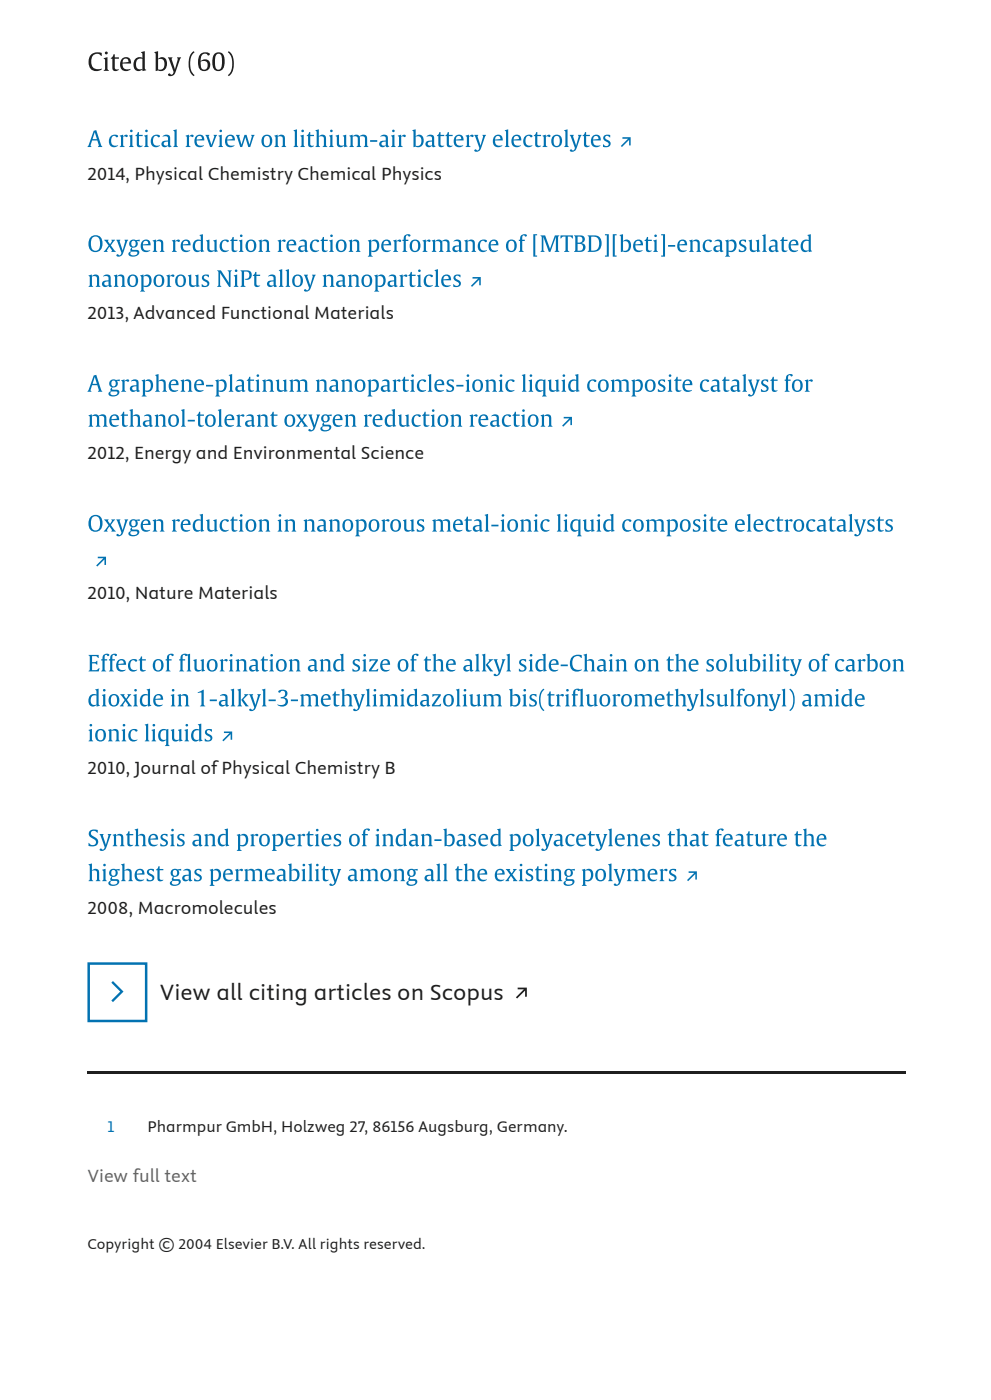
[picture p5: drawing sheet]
<svg xmlns="http://www.w3.org/2000/svg" width="210mm" height="297mm" viewBox="0 0 210 297" stroke-linecap="round" stroke-linejoin="round" font-family="sans-serif">
<defs><g id="words">
<g font-size="5.3" fill="#1f1f1f">
<text x="18.5" y="15">Cited by (60)</text>
<text x="33.9" y="211.9">View all citing articles on Scopus</text>
</g>
<g font-size="4.8" fill="#0272b1">
<text x="18.5" y="31.2">A critical review on lithium-air battery electrolytes</text>
<text x="18.5" y="53.4">Oxygen reduction reaction performance of [MTBD][beti]-encapsulated</text>
<text x="18.5" y="60.8">nanoporous NiPt alloy nanoparticles</text>
<text x="18.5" y="83">A graphene-platinum nanoparticles-ionic liquid composite catalyst for</text>
<text x="18.5" y="90.4">methanol-tolerant oxygen reduction reaction</text>
<text x="18.5" y="112.7">Oxygen reduction in nanoporous metal-ionic liquid composite electrocatalysts</text>
<text x="18.5" y="142.3">Effect of fluorination and size of the alkyl side-Chain on the solubility of carbon</text>
<text x="18.5" y="149.7">dioxide in 1-alkyl-3-methylimidazolium bis(trifluoromethylsulfonyl) amide</text>
<text x="18.5" y="157.1">ionic liquids</text>
<text x="18.5" y="179.3">Synthesis and properties of indan-based polyacetylenes that feature the</text>
<text x="18.5" y="186.7">highest gas permeability among all the existing polymers</text>
</g>
<g font-size="4.2" fill="#1f1f1f">
<text x="18.5" y="38">2014, Physical Chemistry Chemical Physics</text>
<text x="18.5" y="67.7">2013, Advanced Functional Materials</text>
<text x="18.5" y="97.3">2012, Energy and Environmental Science</text>
<text x="18.5" y="126.9">2010, Nature Materials</text>
<text x="18.5" y="164">2010, Journal ofPhysical Chemistry B</text>
<text x="18.5" y="193.6">2008, Macromolecules</text>
</g>
<text font-size="4.2" fill="#646464" x="18.5" y="250.5">View full text</text>
<text font-size="3.7" fill="#0272b1" x="22.8" y="239.9">1</text>
<text font-size="3.7" fill="#1f1f1f" x="31.2" y="239.9">Pharmpur GmbH, Holzweg 27, 86156 Augsburg, Germany.</text>
<text font-size="3.4" fill="#1f1f1f" x="18.5" y="264.8">Copyright © 2004 Elsevier B.V. All rights reserved.</text>
</g></defs>
<path d="M18.5 227h173.3v.5h-173.3z" fill="#1f1f1f"/>
<g fill="#0272b1">
<path d="M131.8 29.1h1.8v1.7h-.3v-1.2l-1.6 1.6-.2-.3 1.5-1.5h-1.2z"/>
<path d="M100.1 58.7h1.7v1.8h-.3v-1.2l-1.5 1.5-.3-.2 1.6-1.6h-1.2z"/>
<path d="M119.4 88.3h1.7v1.8h-.3v-1.2l-1.5 1.5-.2-.2 1.5-1.5h-1.2z"/>
<path d="M20.7 118h1.8v1.7h-.4v-1.2l-1.5 1.6-.2-.3 1.5-1.5h-1.2z"/>
<path d="M47.4 155h1.8v1.8h-.4v-1.2l-1.5 1.5-.2-.2 1.5-1.6h-1.2z"/>
<path d="M145.9 184.7h1.7v1.7h-.3v-1.2l-1.5 1.5-.3-.2 1.5-1.5h-1.1z"/>
</g>
<path d="M18.8 204.2h12.2v12.2h-12.2z" fill="none" stroke="#0272b1" stroke-width=".53"/>
<path d="M23.6 208.2l.3-.3 2.3 2.2-2.3 2.3-.3-.4 1.9-1.9z" fill="#0272b1"/>
<path d="M109.6 209.3h2v1.9h-.4v-1.3l-1.7 1.7-.2-.3 1.7-1.6h-1.4z" fill="#1f1f1f"/>
<use href="#words"/>
</svg>
